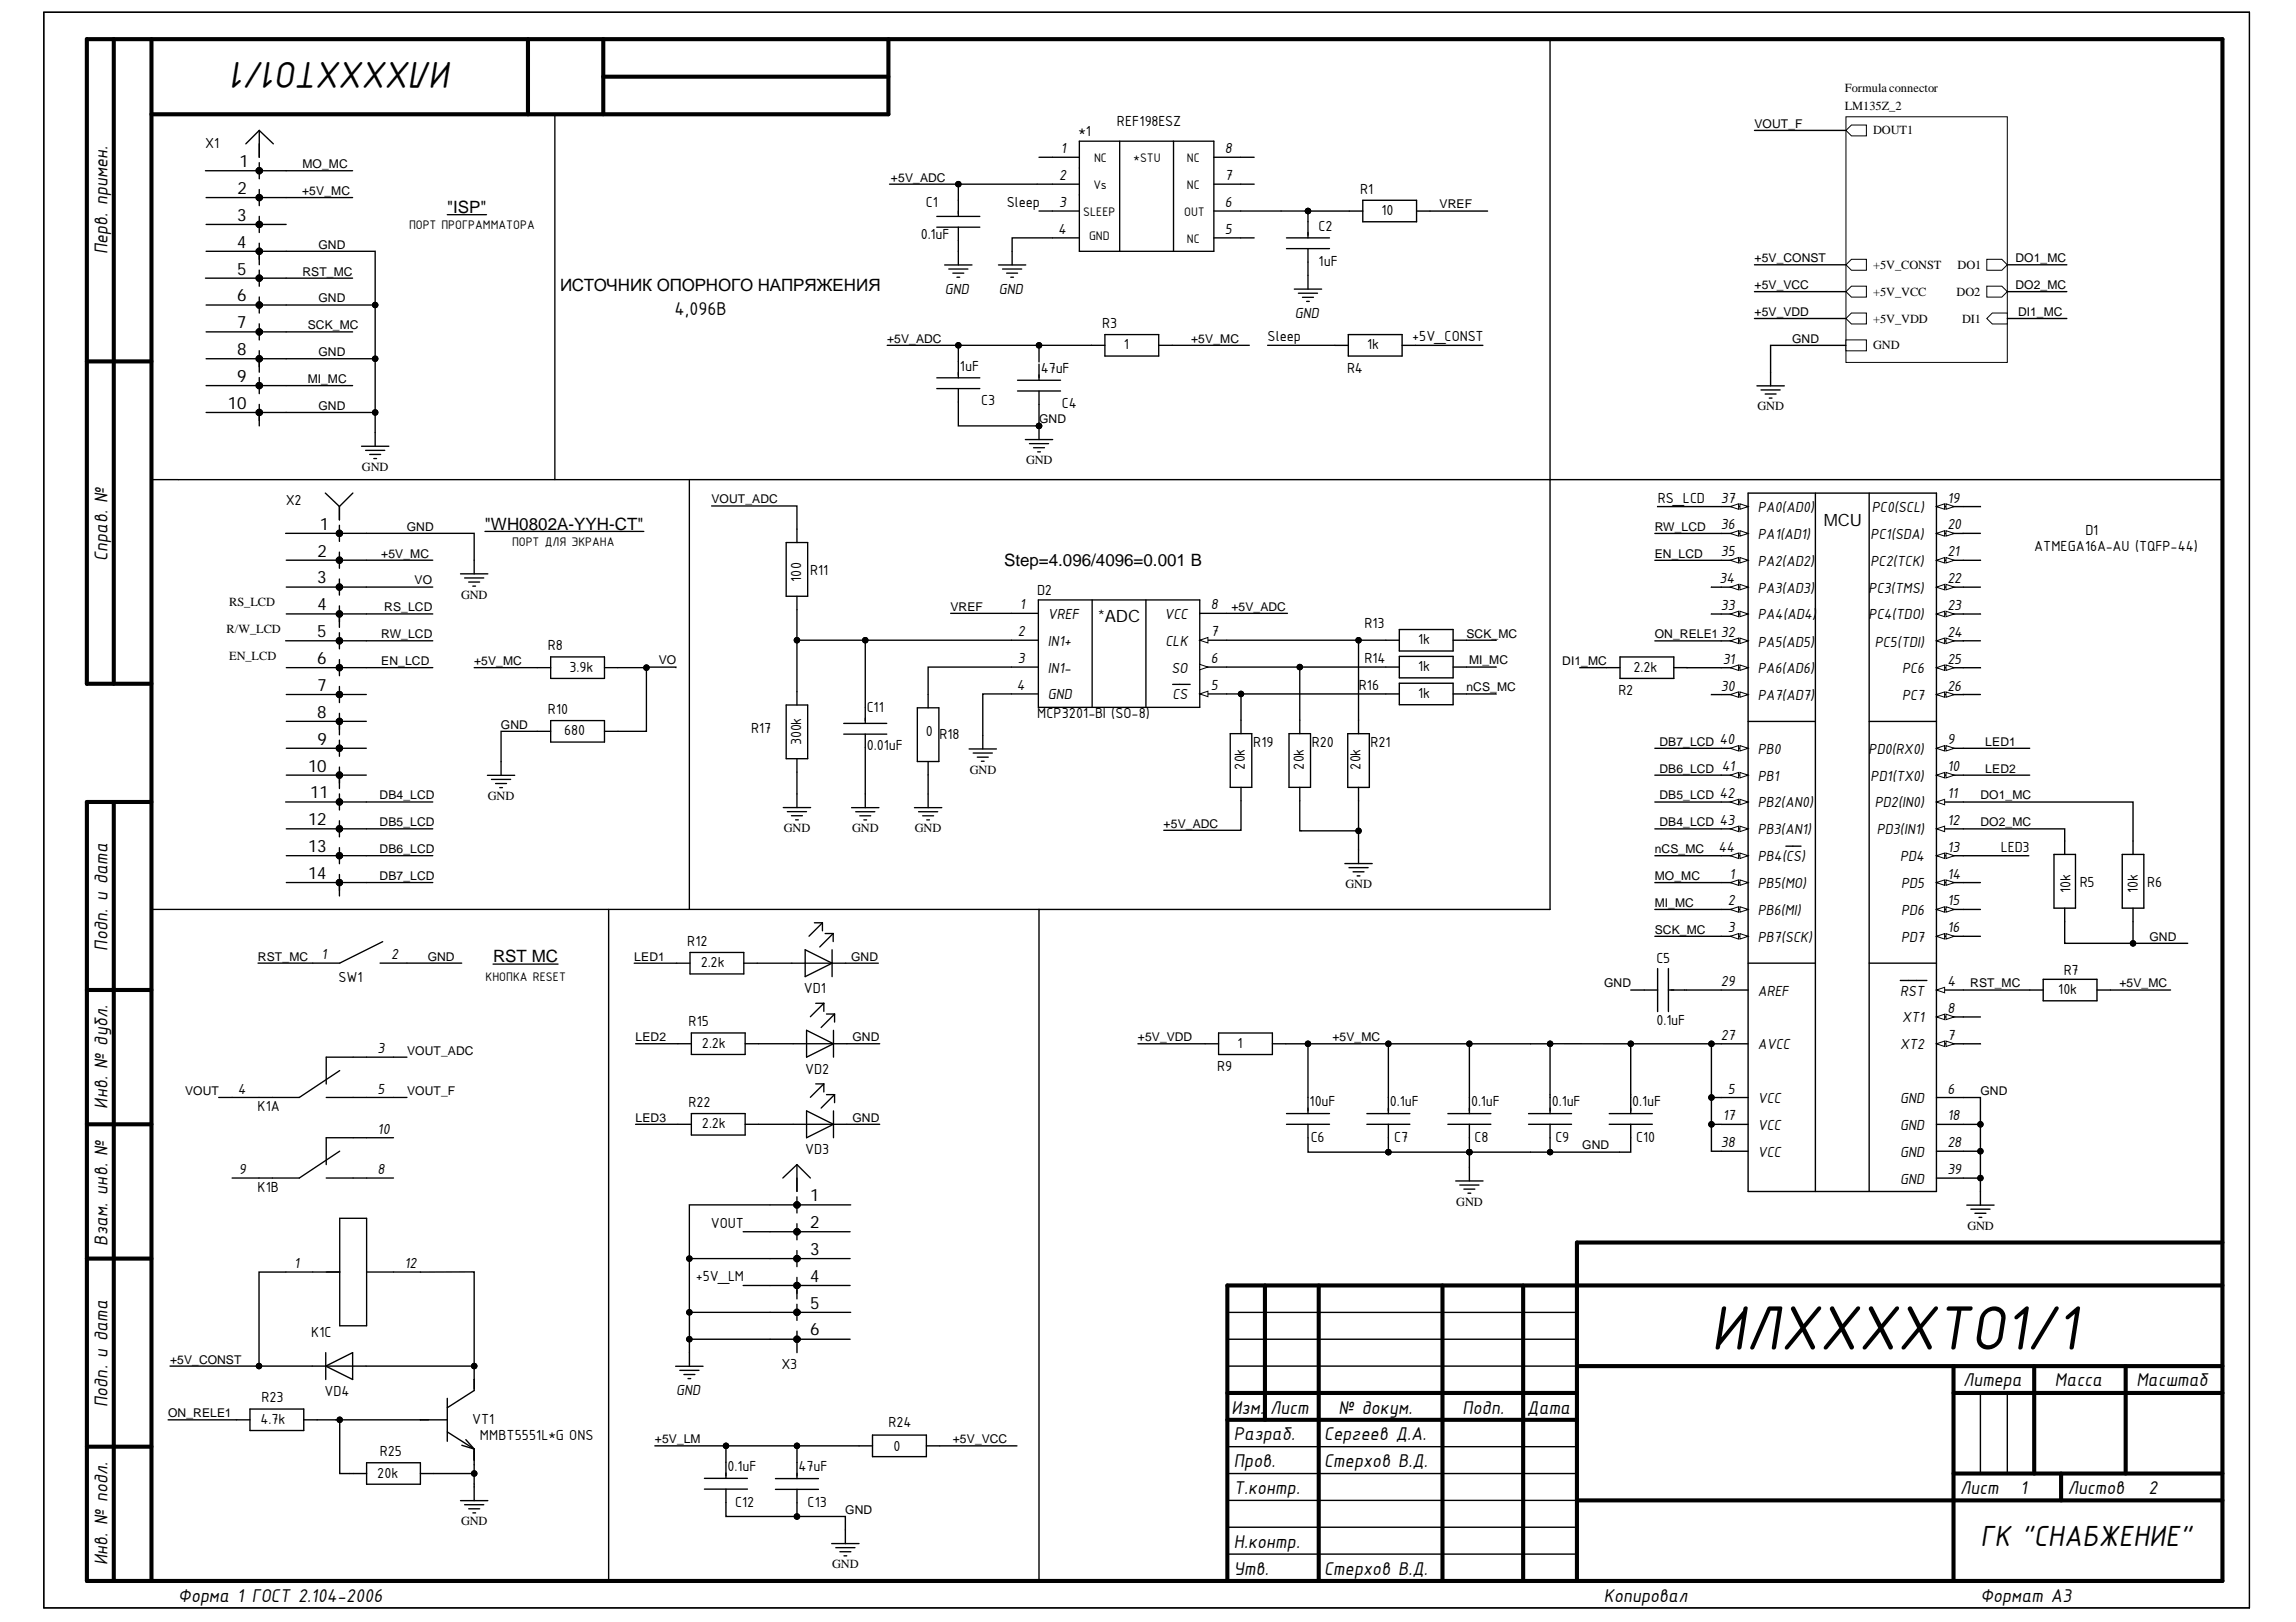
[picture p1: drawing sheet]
<svg xmlns="http://www.w3.org/2000/svg" width="297mm" height="210mm" viewBox="0 0 297 210" stroke-linecap="round" stroke-linejoin="round" font-family="sans-serif">
<defs><g id="words">
<text font-size="8.8" x="221.4" y="174.6">ИЛХХХХТО1/1</text>
<text font-size="5.3" x="58.6" y="8.1" transform="rotate(-180 58.6 8.1)">ИЛХХХХТО1/1</text>
<text font-size="4.1" x="256.2" y="200.1">ГК &quot;СНАБЖЕНИЕ&quot;</text>
<g font-size="2.6">
<text x="13.9" y="32.9" transform="rotate(-90 13.9 32.9)">Перв. примен.</text>
<text x="87.3" y="40.7">4,096В</text>
<text x="13.9" y="72.6" transform="rotate(-90 13.9 72.6)">Справ. №</text>
<text x="13.9" y="123" transform="rotate(-90 13.9 123)">Подп. и дата</text>
<text x="13.9" y="143.5" transform="rotate(-90 13.9 143.5)">Инв. № дубл.</text>
<text x="13.9" y="161.2" transform="rotate(-90 13.9 161.2)">Взам. инв. №</text>
<text x="254" y="179.4">Литера</text>
<text x="265.9" y="179.4">Масса</text>
<text x="276.4" y="179.4">Масштаб</text>
<text x="13.9" y="182.1" transform="rotate(-90 13.9 182.1)">Подп. и дата</text>
<text x="159.3" y="182.9">Изм.</text>
<text x="164.3" y="182.9">Лист</text>
<text x="173.2" y="182.9">№ докум.</text>
<text x="189.2" y="182.9">Подп.</text>
<text x="197.6" y="182.9">Дата</text>
<text x="159.6" y="186.4">Разраб.</text>
<text x="159.6" y="189.9">Пров.</text>
<text x="171.3" y="186.4">Сергеев Д.А.</text>
<text x="171.3" y="189.9">Стерхов В.Д.</text>
<text x="159.6" y="193.4">Т.контр.</text>
<text x="253.6" y="193.4">Лист</text>
<text x="261.4" y="193.4">1</text>
<text x="267.5" y="193.4">Листов</text>
<text x="278" y="193.4">2</text>
<text x="13.9" y="202.5" transform="rotate(-90 13.9 202.5)">Инв. № подл.</text>
<text x="159.6" y="200.3">Н.контр.</text>
<text x="159.6" y="203.8">Утв.</text>
<text x="171.3" y="203.8">Стерхов В.Д.</text>
<text x="23.1" y="207.3">Форма 1 ГОСТ 2.104-2006</text>
<text x="207.5" y="207.3">Копировал</text>
<text x="256.2" y="207.3">Формат А3</text>
</g>
<g font-size="2.2">
<text x="31" y="21.6">1</text>
<text x="30.7" y="28.6">3</text>
<text x="30.7" y="25.1">2</text>
<text x="57.9" y="27.5">&quot;ISP&quot;</text>
<text x="30.7" y="32.1">4</text>
<text x="30.7" y="35.5">5</text>
<text x="30.7" y="39">6</text>
<text x="72.5" y="37.6">ИСТОЧНИК ОПОРНОГО НАПРЯЖЕНИЯ</text>
<text x="30.7" y="42.5">7</text>
<text x="30.7" y="46">8</text>
<text x="29.5" y="52.9">10</text>
<text x="30.7" y="49.4">9</text>
<text x="41.4" y="68.6">1</text>
<text x="62.7" y="68.5">&quot;WH0802A-YYH-CT&quot;</text>
<text x="235.9" y="68.1">MCU</text>
<text x="41" y="75.5">3</text>
<text x="41.1" y="72">2</text>
<text x="129.9" y="73.2">Step=4.096/4096=0.001 В</text>
<text x="41" y="82.5">5</text>
<text x="41.1" y="79">4</text>
<text x="142.1" y="80.5">*ADC</text>
<text x="41" y="85.9">6</text>
<text x="41.1" y="89.4">7</text>
<text x="41" y="92.9">8</text>
<text x="39.8" y="99.8">10</text>
<text x="41.1" y="96.4">9</text>
<text x="39.8" y="106.8">12</text>
<text x="40.1" y="103.3">11</text>
<text x="39.8" y="110.3">13</text>
<text x="39.8" y="113.8">14</text>
<text x="63.8" y="124.5">RST MC</text>
<text x="104.8" y="155.5">1</text>
<text x="104.8" y="158.9">2</text>
<text x="104.8" y="162.4">3</text>
<text x="104.8" y="165.9">4</text>
<text x="104.8" y="172.8">6</text>
<text x="104.8" y="169.4">5</text>
</g>
<g font-size="2.1">
<text x="137" y="23.3">2</text>
<text x="137.3" y="19.8">1</text>
<text x="158.5" y="19.8">8</text>
<text x="158.5" y="23.3">7</text>
<text x="137" y="26.8">3</text>
<text x="158.5" y="26.8">6</text>
<text x="136.9" y="30.3">4</text>
<text x="158.5" y="30.3">5</text>
<text x="122.2" y="38">GND</text>
<text x="129.2" y="38">GND</text>
<text x="167.5" y="41.1">GND</text>
<text x="222.6" y="65">37</text>
<text x="251.9" y="65">19</text>
<text x="222.6" y="68.5">36</text>
<text x="227.4" y="66.3">PA0(AD0)</text>
<text x="227.4" y="69.8">PA1(AD1)</text>
<text x="242" y="69.8">PC1(SDA)</text>
<text x="242.2" y="66.3">PC0(SCL)</text>
<text x="251.9" y="68.5">20</text>
<text x="222.5" y="75.5">34</text>
<text x="222.6" y="72">35</text>
<text x="227.4" y="73.2">PA2(AD2)</text>
<text x="227.4" y="76.7">PA3(AD3)</text>
<text x="241.7" y="76.7">PC3(TMS)</text>
<text x="242" y="73.2">PC2(TCK)</text>
<text x="251.9" y="72">21</text>
<text x="251.9" y="75.5">22</text>
<text x="131.7" y="82.3">2</text>
<text x="131.9" y="78.8">1</text>
<text x="135.6" y="80.1">VREF</text>
<text x="135.6" y="83.6">IN1+</text>
<text x="150.7" y="80.1">VCC</text>
<text x="150.8" y="83.6">CLK</text>
<text x="156.6" y="78.8">8</text>
<text x="156.6" y="82.3">7</text>
<text x="222.6" y="78.9">33</text>
<text x="222.6" y="82.4">32</text>
<text x="227.4" y="80.2">PA4(AD4)</text>
<text x="227.4" y="83.7">PA5(AD5)</text>
<text x="241.7" y="80.2">PC4(TDO)</text>
<text x="242.5" y="83.7">PC5(TDI)</text>
<text x="251.9" y="82.4">24</text>
<text x="251.9" y="78.9">23</text>
<text x="131.6" y="89.3">4</text>
<text x="131.7" y="85.8">3</text>
<text x="135.6" y="87">IN1-</text>
<text x="151.6" y="87">SO</text>
<text x="156.6" y="85.8">6</text>
<text x="156.6" y="89.3">5</text>
<text x="222.6" y="89.4">30</text>
<text x="222.9" y="85.9">31</text>
<text x="227.4" y="87.1">PA6(AD6)</text>
<text x="246.1" y="87.1">PC6</text>
<text x="251.9" y="89.4">26</text>
<text x="251.9" y="85.9">25</text>
<text x="135.6" y="90.5">GND</text>
<text x="151.7" y="90.5">CS</text>
<text x="227.4" y="90.6">PA7(AD7)</text>
<text x="246.1" y="90.6">PC7</text>
<text x="222.5" y="96.3">40</text>
<text x="222.8" y="99.8">41</text>
<text x="227.4" y="101">PB1</text>
<text x="227.4" y="97.6">PB0</text>
<text x="241.7" y="97.6">PD0(RX0)</text>
<text x="242" y="101">PD1(TX0)</text>
<text x="251.9" y="96.3">9</text>
<text x="251.9" y="99.8">10</text>
<text x="222.5" y="106.7">43</text>
<text x="222.5" y="103.3">42</text>
<text x="227.4" y="108">PB3(AN1)</text>
<text x="227.4" y="104.5">PB2(AN0)</text>
<text x="242.5" y="104.5">PD2(IN0)</text>
<text x="242.8" y="108">PD3(IN1)</text>
<text x="251.9" y="103.3">11</text>
<text x="251.9" y="106.7">12</text>
<text x="222.3" y="110.2">44</text>
<text x="223.8" y="113.7">1</text>
<text x="227.4" y="111.5">PB4(CS)</text>
<text x="245.8" y="111.5">PD4</text>
<text x="251.9" y="110.2">13</text>
<text x="251.9" y="113.7">14</text>
<text x="223.5" y="117.2">2</text>
<text x="227.4" y="114.9">PB5(MO)</text>
<text x="227.4" y="118.4">PB6(MI)</text>
<text x="246" y="114.9">PD5</text>
<text x="246" y="118.4">PD6</text>
<text x="251.9" y="117.2">15</text>
<text x="41.6" y="124.1">1</text>
<text x="50.6" y="124.1">2</text>
<text x="223.5" y="120.6">3</text>
<text x="227.4" y="121.9">PB7(SCK)</text>
<text x="246" y="121.9">PD7</text>
<text x="251.9" y="120.6">16</text>
<text x="222.6" y="127.6">29</text>
<text x="227.4" y="128.8">AREF</text>
<text x="245.8" y="128.8">RST</text>
<text x="251.9" y="127.6">4</text>
<text x="251.9" y="131.1">8</text>
<text x="48.9" y="136.3">3</text>
<text x="222.6" y="134.5">27</text>
<text x="227.4" y="135.8">AVCC</text>
<text x="245.8" y="135.8">XT2</text>
<text x="246.1" y="132.3">XT1</text>
<text x="251.9" y="134.5">7</text>
<text x="30.8" y="141.5">4</text>
<text x="48.9" y="141.5">5</text>
<text x="223.5" y="141.5">5</text>
<text x="227.4" y="142.7">VCC</text>
<text x="245.8" y="142.7">GND</text>
<text x="251.9" y="141.5">6</text>
<text x="48.9" y="146.7">10</text>
<text x="222.6" y="148.4">38</text>
<text x="222.9" y="145">17</text>
<text x="227.4" y="146.2">VCC</text>
<text x="227.4" y="149.7">VCC</text>
<text x="245.8" y="146.2">GND</text>
<text x="245.8" y="149.7">GND</text>
<text x="251.9" y="145">18</text>
<text x="251.9" y="148.4">28</text>
<text x="30.9" y="151.9">9</text>
<text x="48.9" y="151.9">8</text>
<text x="245.8" y="153.2">GND</text>
<text x="251.9" y="152">39</text>
<text x="38.1" y="164.1">1</text>
<text x="52.3" y="164.1">12</text>
<text x="87.5" y="180.5">GND</text>
</g>
<g font-size="2">
<text x="139.5" y="17.6">*1</text>
<text x="144.5" y="16.3">REF198ESZ</text>
<text x="26.6" y="19.1">X1</text>
<text x="119.8" y="26.8">C1</text>
<text x="130.2" y="26.8">Sleep</text>
<text x="170.6" y="29.9">C2</text>
<text x="176" y="25.1">R1</text>
<text x="178.7" y="27.8">10</text>
<text x="119.1" y="31">0.1uF</text>
<text x="170.6" y="34.4">1uF</text>
<text x="124.2" y="48">1uF</text>
<text x="142.6" y="42.4">R3</text>
<text x="145.4" y="45.2">1</text>
<text x="164" y="44.2">Sleep</text>
<text x="176.9" y="45.2">1k</text>
<text x="182.7" y="44.2">+5V_CONST</text>
<text x="126.9" y="52.4">C3</text>
<text x="134.6" y="48.3">47uF</text>
<text x="137.4" y="52.8">C4</text>
<text x="174.3" y="48.2">R4</text>
<text x="37" y="65.4">X2</text>
<text x="214.5" y="65">RS_LCD</text>
<text x="263.1" y="71.3">ATMEGA16A-AU (TQFP-44)</text>
<text x="269.8" y="69.2">D1</text>
<text x="103.6" y="75.3" transform="rotate(-90 103.6 75.3)">100</text>
<text x="104.8" y="74.4">R11</text>
<text x="134.2" y="76.9">D2</text>
<text x="176.5" y="81.3">R13</text>
<text x="183.5" y="83.4">1k</text>
<text x="70.9" y="84.1">R8</text>
<text x="73.7" y="86.9">3.9k</text>
<text x="175.8" y="89.3">R16</text>
<text x="176.5" y="85.8">R14</text>
<text x="183.5" y="86.8">1k</text>
<text x="209.4" y="89.9">R2</text>
<text x="211.3" y="86.9">2.2k</text>
<text x="70.9" y="92.4">R10</text>
<text x="73" y="95.2">680</text>
<text x="97.2" y="94.9">R17</text>
<text x="112.1" y="92.2">C11</text>
<text x="119.8" y="95.3">0</text>
<text x="121.5" y="95.6">R18</text>
<text x="134.2" y="93">MCP3201-BI (SO-8)</text>
<text x="183.5" y="90.3">1k</text>
<text x="103.6" y="96.5" transform="rotate(-90 103.6 96.5)">300k</text>
<text x="112.1" y="97">0.01uF</text>
<text x="161" y="99.6" transform="rotate(-90 161 99.6)">20k</text>
<text x="162.1" y="96.7">R19</text>
<text x="168.7" y="99.6" transform="rotate(-90 168.7 99.6)">20k</text>
<text x="169.7" y="96.7">R20</text>
<text x="176" y="99.6" transform="rotate(-90 176 99.6)">20k</text>
<text x="177.3" y="96.7">R21</text>
<text x="258.8" y="110.2">LED3</text>
<text x="267.8" y="115.6" transform="rotate(-90 267.8 115.6)">10k</text>
<text x="269.1" y="114.7">R5</text>
<text x="276.6" y="115.6" transform="rotate(-90 276.6 115.6)">10k</text>
<text x="277.8" y="114.7">R6</text>
<text x="88.9" y="122.4">R12</text>
<text x="90.6" y="125.2">2.2k</text>
<text x="214.3" y="124.7">C5</text>
<text x="43.8" y="127.1">SW1</text>
<text x="104" y="128.5">VD1</text>
<text x="266.3" y="128.6">10k</text>
<text x="267" y="126.2">R7</text>
<text x="89.1" y="132.8">R15</text>
<text x="90.8" y="135.6">2.2k</text>
<text x="160.1" y="135.6">1</text>
<text x="214.3" y="132.7">0.1uF</text>
<text x="33.3" y="143.8">K1A</text>
<text x="89.1" y="143.2">R22</text>
<text x="104.2" y="138.9">VD2</text>
<text x="157.5" y="138.6">R9</text>
<text x="169.4" y="143.2">10uF</text>
<text x="179.8" y="143.2">0.1uF</text>
<text x="190.3" y="143.2">0.1uF</text>
<text x="200.8" y="143.2">0.1uF</text>
<text x="211.2" y="143.2">0.1uF</text>
<text x="90.8" y="146">2.2k</text>
<text x="104.2" y="149.4">VD3</text>
<text x="169.6" y="147.8">C6</text>
<text x="180.4" y="147.8">C7</text>
<text x="190.8" y="147.8">C8</text>
<text x="201.2" y="147.8">C9</text>
<text x="211.7" y="147.8">C10</text>
<text x="33.3" y="154.2">K1B</text>
<text x="92" y="158.9">VOUT</text>
<text x="90" y="165.8">+5V_LM</text>
<text x="40.3" y="173">K1C</text>
<text x="101.1" y="177.2">X3</text>
<text x="33.7" y="184.2">4.7k</text>
<text x="33.8" y="181.5">R23</text>
<text x="42" y="180.6">VD4</text>
<text x="61.1" y="184.2">VT1</text>
<text x="114.9" y="184.6">R24</text>
<text x="48.8" y="191.2">20k</text>
<text x="49.2" y="188.4">R25</text>
<text x="62.1" y="186.3">MMBT5551L*G ONS</text>
<text x="94.1" y="190.4">0.1uF</text>
<text x="103.3" y="190.4">47uF</text>
<text x="115.6" y="187.7">0</text>
<text x="95.1" y="195">C12</text>
<text x="104.5" y="195">C13</text>
</g>
<g font-size="1.7">
<text x="141.5" y="21">NC</text>
<text x="146.6" y="21">*STU</text>
<text x="153.5" y="21">NC</text>
<text x="52.9" y="29.7">ПОРТ ПРОГРАММАТОРА</text>
<text x="140.1" y="27.9">SLEEP</text>
<text x="141.5" y="24.5">Vs</text>
<text x="153.2" y="27.9">OUT</text>
<text x="153.5" y="24.5">NC</text>
<text x="140.9" y="31.1">GND</text>
<text x="153.5" y="31.4">NC</text>
<text x="66.2" y="70.7">ПОРТ ДЛЯ ЭКРАНА</text>
<text x="62.8" y="127">КНОПКА RESET</text>
</g>
<g font-size="1.6">
<text x="238.7" y="12">Formulaconnector</text>
<text x="227" y="16.6">VOUT_F</text>
<text x="238.7" y="14.2">LM135Z_2</text>
<text x="242.3" y="17.4">DOUT1</text>
<text x="39.1" y="21.8">MO_MC</text>
<text x="115.3" y="23.5">+5V_ADC</text>
<text x="39.1" y="25.2">+5V_MC</text>
<text x="186.2" y="27">VREF</text>
<text x="39.1" y="35.7">RST_MC</text>
<text x="41.2" y="32.2">GND</text>
<text x="227" y="33.9">+5V_CONST</text>
<text x="242.3" y="34.8">+5V_CONST</text>
<text x="253.3" y="34.8">DO1</text>
<text x="260.7" y="33.9">DO1_MC</text>
<text x="41.2" y="39.1">GND</text>
<text x="227" y="40.9">+5V_VDD</text>
<text x="227" y="37.4">+5V_VCC</text>
<text x="242.3" y="38.3">+5V_VCC</text>
<text x="242.3" y="41.7">+5V_VDD</text>
<text x="253.1" y="38.3">DO2</text>
<text x="253.8" y="41.7">DI1</text>
<text x="260.7" y="37.4">DO2_MC</text>
<text x="261.1" y="40.9">DI1_MC</text>
<text x="39.8" y="42.6">SCK_MC</text>
<text x="41.2" y="46.1">GND</text>
<text x="114.8" y="44.4">+5V_ADC</text>
<text x="154.1" y="44.4">+5V_MC</text>
<text x="231.8" y="44.4">GND</text>
<text x="242.3" y="45.2">GND</text>
<text x="39.8" y="49.6">MI_MC</text>
<text x="41.2" y="53">GND</text>
<text x="227.4" y="53.1">GND</text>
<text x="134.4" y="54.8">GND</text>
<text x="46.8" y="60.9">GND</text>
<text x="92" y="65.2">VOUT_ADC</text>
<text x="132.7" y="60.1">GND</text>
<text x="52.6" y="68.7">GND</text>
<text x="214.1" y="68.7">RW_LCD</text>
<text x="49.3" y="72.2">+5V_MC</text>
<text x="53.6" y="75.6">VO</text>
<text x="59.6" y="77.5">GND</text>
<text x="214.1" y="72.2">EN_LCD</text>
<text x="29.3" y="81.9">R/W_LCD</text>
<text x="29.7" y="78.4">RS_LCD</text>
<text x="49.3" y="82.6">RW_LCD</text>
<text x="49.7" y="79.1">RS_LCD</text>
<text x="123" y="79.1">VREF</text>
<text x="159.3" y="79.1">+5V_ADC</text>
<text x="189.7" y="82.5">SCK_MC</text>
<text x="214.1" y="82.6">ON_RELE1</text>
<text x="29.7" y="85.4">EN_LCD</text>
<text x="49.3" y="86.1">EN_LCD</text>
<text x="61.3" y="86.1">+5V_MC</text>
<text x="85.2" y="86">VO</text>
<text x="189.7" y="89.5">nCS_MC</text>
<text x="190.1" y="86">MI_MC</text>
<text x="202.1" y="86.1">DI1_MC</text>
<text x="64.8" y="94.3">GND</text>
<text x="125.5" y="100.1">GND</text>
<text x="214.7" y="96.5">DB7_LCD</text>
<text x="214.7" y="100">DB6_LCD</text>
<text x="256.8" y="96.5">LED1</text>
<text x="256.8" y="100">LED2</text>
<text x="49.1" y="106.9">DB5_LCD</text>
<text x="49.1" y="103.4">DB4_LCD</text>
<text x="63.1" y="103.5">GND</text>
<text x="101.4" y="107.7">GND</text>
<text x="110.2" y="107.7">GND</text>
<text x="118.4" y="107.7">GND</text>
<text x="150.5" y="107.1">+5V_ADC</text>
<text x="214.7" y="103.4">DB5_LCD</text>
<text x="214.7" y="106.9">DB4_LCD</text>
<text x="256.2" y="103.4">DO1_MC</text>
<text x="256.2" y="106.9">DO2_MC</text>
<text x="49.1" y="113.9">DB7_LCD</text>
<text x="49.1" y="110.4">DB6_LCD</text>
<text x="214.1" y="113.9">MO_MC</text>
<text x="214.1" y="110.4">nCS_MC</text>
<text x="174.1" y="114.9">GND</text>
<text x="214.1" y="117.3">MI_MC</text>
<text x="33.4" y="124.3">RST_MC</text>
<text x="55.3" y="124.3">GND</text>
<text x="82.1" y="124.3">LED1</text>
<text x="110.1" y="124.3">GND</text>
<text x="214.1" y="120.9">SCK_MC</text>
<text x="278.1" y="121.7">GND</text>
<text x="207.5" y="127.8">GND</text>
<text x="254.9" y="127.8">RST_MC</text>
<text x="274.2" y="127.8">+5V_MC</text>
<text x="52.7" y="136.5">VOUT_ADC</text>
<text x="82.2" y="134.7">LED2</text>
<text x="110.3" y="134.7">GND</text>
<text x="147.2" y="134.8">+5V_VDD</text>
<text x="172.4" y="134.8">+5V_MC</text>
<text x="23.9" y="141.7">VOUT</text>
<text x="52.7" y="141.7">VOUT_F</text>
<text x="256.2" y="141.7">GND</text>
<text x="82.2" y="145.1">LED3</text>
<text x="110.3" y="145.1">GND</text>
<text x="204.7" y="148.7">GND</text>
<text x="188.4" y="156">GND</text>
<text x="254.5" y="159.1">GND</text>
<text x="22" y="176.5">+5V_CONST</text>
<text x="21.7" y="183.4">ON_RELE1</text>
<text x="84.7" y="186.8">+5V_LM</text>
<text x="123.3" y="186.8">+5V_VCC</text>
<text x="59.6" y="197.4">GND</text>
<text x="109.3" y="195.9">GND</text>
<text x="107.7" y="203">GND</text>
</g>
</g></defs>
<g fill="none" stroke="#000" stroke-width=".13">
<path d="M5.7 1.6h285.3v206.5h-285.3z"/>
<circle cx="33.5" cy="176.8" r=".35"/>
<circle cx="44" cy="183.7" r=".35"/>
<circle cx="61.4" cy="190.7" r=".35"/>
<circle cx="93.9" cy="187.1" r=".35"/>
<circle cx="103.1" cy="187.1" r=".35"/>
</g>
<g fill="none" stroke="#000" stroke-width=".53">
<path d="M11.2 5.1v83.4h8.4M11.2 5.1h276.3v199.5h-276.3v-100.8M14.7 5.1v83.4M19.6 5.1v199.5M68.3 5.1v9.7M78 5.1v9.7M78 9.9h36.9M114.9 5.1v9.7h-95.3M11.2 46.8h8.4M11.2 103.8h8.4M14.7 103.8v100.8M11.2 128.1h8.4"/>
<path d="M11.2 145.5h8.4M11.2 162.9h8.4M163.6 166.4v17.3M170.6 166.4v38.2M186.6 166.4v38.2M197.1 166.4v38.2M204 176.8h83.5M252.7 176.8v27.8M263.2 176.8v13.9M275 176.8v13.9M287.5 166.4h-128.7v38.2M287.5 160.8h-83.5v43.8"/>
<path d="M11.2 187.2h8.4M158.8 180.3h45.2M158.8 183.7h45.2M204 194.2h83.5M252.7 190.7h34.8M252.7 180.3h34.8M266.6 190.7v3.5"/>
</g>
<g fill="none" stroke="#000" stroke-width=".18">
<path d="M5.7 1.6h285.3v206.5h-285.3zM22 176.8h18.4M61.3 178.5v1.4l-3.4 2.3M158.8 176.8h45.2M158.8 173.3h45.2M158.8 169.8h45.2M21.8 183.7h8.8M41 183.7h2.4M57.9 183.7h-14v7h1.4M57.9 185.3l3.4 2.2M57.9 181v5.5M59.6 194.2h3.5"/>
<path d="M59.7 187l1.6 .5M60.1 194.7h2.5M60.3 186.3l1 1.2M60.6 195.3h1.5M61.2 195.8h.3M61.3 189.6v1.1h-5.2M61.3 187.5v1.4M61.3 190.7v1.3M61.3 192.4v1.8M84.7 187.1h9.2M93.9 189.2v-2.1h9.2v2.2M103.1 187.1h8"/>
<path d="M107.6 199.8h3.5M109.4 198v1.8M121.6 187.1h10M158.8 187.2h45.2M158.8 194.2h45.2M158.8 190.7h45.2M158.8 197.6h45.2M256.2 180.3v10.4M259.7 180.3v10.4M108.1 200.3h2.5M108.7 200.8h1.4M109.2 201.3h.3"/>
<path d="M158.8 201.1h45.2"/>
</g>
<g fill="#000">
<circle cx="33.5" cy="176.8" r=".35"/>
<circle cx="44" cy="183.7" r=".35"/>
<circle cx="61.4" cy="190.7" r=".35"/>
<circle cx="93.9" cy="187.1" r=".35"/>
<circle cx="103.1" cy="187.1" r=".35"/>
</g>
<path d="M130.9 79.4h3.4M155.2 79.4h3.5M155.2 82.9h3.5" fill="none" stroke="#000" stroke-width=".17"/>
<path d="M155.2 82.9l1.1-.4v.7z" fill="#fff"/>
<path d="M155.2 82.9l1.1-.4v.7z" fill="none" stroke="#000" stroke-width=".13"/>
<path d="M134.3 77.6h20.9v13.9h-20.9zM141.3 77.6v13.9M148.3 77.6v13.9M130.9 89.8h3.4M130.9 82.9h3.4M130.9 86.3h3.4M155.2 86.3h3.5" fill="none" stroke="#000" stroke-width=".17"/>
<path d="M155.2 86l1.1 .3-1.1 .4z" fill="#fff"/>
<path d="M155.2 86l1.1 .3-1.1 .4z" fill="none" stroke="#000" stroke-width=".13"/>
<path d="M155.2 89.8h3.5" fill="none" stroke="#000" stroke-width=".17"/>
<path d="M155.2 89.8l1.1-.4v.8z" fill="#fff"/>
<g fill="none" stroke="#000" stroke-width=".13">
<path d="M155.2 89.8l1.1-.4v.8z"/>
<circle cx="48.5" cy="39.5" r=".35"/>
<circle cx="124" cy="23.8" r=".35"/>
<circle cx="48.5" cy="53.4" r=".35"/>
<circle cx="48.5" cy="46.4" r=".35"/>
<circle cx="124" cy="44.7" r=".35"/>
<circle cx="134.4" cy="55.1" r=".35"/>
<circle cx="134.4" cy="44.7" r=".35"/>
<circle cx="83.6" cy="86.4" r=".35"/>
<circle cx="103.1" cy="82.9" r=".35"/>
<circle cx="111.9" cy="82.9" r=".35"/>
<circle cx="160.6" cy="89.8" r=".35"/>
<circle cx="168.2" cy="86.3" r=".35"/>
<circle cx="175.8" cy="82.9" r=".35"/>
<circle cx="175.8" cy="107.5" r=".35"/>
<circle cx="169.2" cy="135.1" r=".35"/>
<circle cx="179.6" cy="135.1" r=".35"/>
<circle cx="190.1" cy="135.1" r=".35"/>
<circle cx="211" cy="135.1" r=".35"/>
<circle cx="221.4" cy="135.1" r=".35"/>
<circle cx="276" cy="122.1" r=".35"/>
<circle cx="179.6" cy="149.1" r=".35"/>
<circle cx="190.1" cy="149.1" r=".35"/>
<circle cx="200.5" cy="149.1" r=".35"/>
<circle cx="221.4" cy="145.5" r=".35"/>
<circle cx="221.4" cy="142" r=".35"/>
<circle cx="256.2" cy="145.5" r=".35"/>
<circle cx="256.2" cy="152.5" r=".35"/>
<circle cx="256.2" cy="149" r=".35"/>
</g>
<g fill="none" stroke="#000" stroke-width=".17">
<path d="M57.9 27.8h5M121.2 29.4h5.6M121.2 28h5.6M122.2 34.3h3.5M122.7 34.8h2.5M123.3 35.3h1.4M123.8 35.9h.4M124 23.8v4.2M124 29.4v1.7M124 32.5v1.8M129.2 34.3h3.5M129.7 34.8h2.5"/>
<path d="M130.2 35.3h1.4M130.8 35.9h.3M130.9 32.5v1.8M166.4 32.2h5.6M166.4 30.8h5.6M167.5 37.4h3.5M168 37.9h2.5M168.5 38.5h1.4M169 39h.4M169.2 28.7v2.1M169.2 32.2v1.7M169.2 35.6v1.8"/>
<path d="M114.8 44.7h9.2M132.7 56.9h3.5M133.2 57.4h2.5M133.7 57.9h1.4M134.2 58.5h.4M134.4 44.7v2.1M134.4 55.1v1.8M151.6 44.7h10M62.7 68.8h20.6M92.1 65.5h11v3M103.1 78.9v4M123 79.4h7.9"/>
<path d="M158.7 79.4h7.9M37 93.4h10.4M37 89.9h10.4M37 86.4h19M37 96.8h10.4M43.9 85.4v2M43.9 88.8v2.1M43.9 92.3v2.8M43.9 95.8v2.1M43.9 99.3v2.7M61.3 86.4h8.2M64.8 98.6v1.7"/>
<path d="M79.9 86.4h3.7M87.4 86.4v-.1h-3.8v8.3h-3.7M103.1 99.9v4.6M111.9 82.9h-8.8v6.6M111.9 96.7v7.8M125.4 96.9h3.5M125.9 97.5h2.5M126.4 98h1.5M127 98.5h.3M130.9 89.8h-3.8v7.1M130.9 86.3h-10.8v3.6M130.9 82.9h-19v8.6"/>
<path d="M151.7 88.6h2.3M158.7 86.3h9.5v6.9M158.7 89.8h1.9M37 103.8h19M37 100.3h10.4M37 114.2h19M37 110.7h19M37 107.3h19M43.9 102.7v2.1M43.9 106.2v2.1M43.9 109.7v2.1M43.9 113.2v2.7"/>
<path d="M63.1 100.3h3.5M63.6 100.9h2.5M64.1 101.4h1.4M64.7 101.9h.3M101.3 104.5h3.6M101.9 105h2.4M102.4 105.6h1.4M102.9 106.1h.4M105.4 119.4h1M106.4 119.4l-1.7 1.8M106.4 119.4v1.1M110.2 104.5h3.5"/>
<path d="M110.7 105h2.5M111.2 105.6h1.4M111.8 106.1h.3M118.3 104.5h3.5M118.8 105h2.5M119.4 105.6h1.4M119.9 106.1h.3M120.1 100.3v4.2M160.6 103.6v3.8h-10M168.2 103.6v3.9h.1M33.4 124.6h7.1M52.6 124.6h7.1"/>
<path d="M63.8 124.8h8.4M82 124.6h5.5M82.2 135.1h5.5M98 124.6h15.6M98.1 135.1h15.7M104.2 122.9l3.4 1.7-3.4 1.8zM104.3 133.3l3.5 1.8-3.5 1.7zM105.5 129.8h1.1M106.6 129.8l-1.8 1.8M106.6 129.8v1.1M106.7 120.8h1.1M106.9 131.2h1.1"/>
<path d="M107.6 122.9v3.5M107.8 120.8l-1.7 1.7M107.8 120.8v1M107.8 133.3v3.5M108 131.2l-1.8 1.8M108 131.2v1.1M147.2 135.1h8.7M169.2 135.1v6.9"/>
</g>
<g fill="none" stroke="#000" stroke-width=".18">
<path d="M33.5 16.9v3.5M33.5 16.9l-1.7 1.7M33.5 16.9l1.9 1.7M26.6 22.1h19M26.6 36h19M26.7 32.5h21.8v7h-21.8M26.7 29h10.3M26.7 25.6h18.9M33.5 21.1v2M33.5 24.5v2.1M33.5 28v2.1M33.5 31.5v2.8"/>
<path d="M33.5 35v2M33.5 38.4v2.1M48.5 39.5v6.9h-21.8M185 27.3h7.5M26.7 42.9h18.9M26.7 53.4h21.8M26.7 49.9h18.9M33.5 41.9v2.1M33.5 45.4v2.8M33.5 48.9v2M33.5 52.3v2.8M46.8 57.8h3.5"/>
<path d="M47.3 58.3h2.5M47.8 58.8h1.4M48.4 59.3h.3M48.5 46.4v11.4M37 69h24.3v5.3M37 79.4h19M37 76h19M37 72.5h19M42.1 63.8l1.8 1.7M43.9 65.5v1.8M43.9 68v2.1M43.9 71.5v2"/>
<path d="M43.9 74.9v2.1M43.9 78.4v2.8M45.7 63.8l-1.8 1.7M59.6 74.3h3.5M60.1 74.8h2.5M60.6 75.3h1.5M61.2 75.9h.3M214.1 69h8.6M214.1 72.5h8.6M37 82.9h19M43.9 81.9v2.1M158.7 82.9h17.1v10.3"/>
<path d="M168.2 86.3h11.1M175.8 82.9h3.5M179.3 89.8h-18.7v3.4M193.6 89.8h-3.9M193.6 86.3h-3.9M193.6 82.8l-3.9 .1M214.1 82.9h8.6M214.1 96.8h8.6M218.3 86.4h4.4M254 96.8h8.6M174 111.8h3.5M174.5 112.3h2.5"/>
<path d="M175 112.8h1.5M175.6 113.3h.3M175.8 103.6v3.9h-7.5M175.8 107.5v4.3M214.1 117.7h8.6M214.1 114.2h12.1M214.1 100.3h8.6M214.1 103.8h8.6M214.1 107.3h8.6M214.1 110.7h8.6M254 107.3h13.1v1.5M254 103.8h22v5"/>
<path d="M254 100.3h8.6M267.1 119.3v2.8h15.9M276 119.3v2.8M179.6 135.1v6.9M190.1 135.1v6.9M211 135.1v6.6M214.1 121.2h8.6M218.2 128.1h4.5M221.4 135.1v6.9h1.3M254 128.1h8.6M273 128.1h7.8M179.6 147.2v1.9"/>
<path d="M188.3 152.8h3.6M188.9 153.4h2.4M189.4 153.9h1.4M189.9 154.4h.4M190.1 147.2v1.9M190.1 151.1v1.7M198 149.1h11.5M221.4 145.5v3.5h1.3M221.4 142v3.5h1.2M254 142h2.2v3.5M254.4 156h3.6M255 156.5h2.4"/>
<path d="M255.5 157h1.4M256 157.5h.4M256.2 149v7"/>
</g>
<g fill="#000">
<circle cx="48.5" cy="39.5" r=".35"/>
<circle cx="124" cy="23.8" r=".35"/>
<circle cx="48.5" cy="53.4" r=".35"/>
<circle cx="48.5" cy="46.4" r=".35"/>
<circle cx="124" cy="44.7" r=".35"/>
<circle cx="134.4" cy="55.1" r=".35"/>
<circle cx="134.4" cy="44.7" r=".35"/>
<circle cx="83.6" cy="86.4" r=".35"/>
<circle cx="103.1" cy="82.9" r=".35"/>
<circle cx="111.9" cy="82.9" r=".35"/>
<circle cx="160.6" cy="89.8" r=".35"/>
<circle cx="168.2" cy="86.3" r=".35"/>
<circle cx="175.8" cy="82.9" r=".35"/>
<circle cx="175.8" cy="107.5" r=".35"/>
<circle cx="169.2" cy="135.1" r=".35"/>
<circle cx="179.6" cy="135.1" r=".35"/>
<circle cx="190.1" cy="135.1" r=".35"/>
<circle cx="211" cy="135.1" r=".35"/>
<circle cx="221.4" cy="135.1" r=".35"/>
<circle cx="276" cy="122.1" r=".35"/>
<circle cx="179.6" cy="149.1" r=".35"/>
<circle cx="190.1" cy="149.1" r=".35"/>
<circle cx="200.5" cy="149.1" r=".35"/>
<circle cx="221.4" cy="145.5" r=".35"/>
<circle cx="221.4" cy="142" r=".35"/>
<circle cx="256.2" cy="145.5" r=".35"/>
<circle cx="256.2" cy="152.5" r=".35"/>
<circle cx="256.2" cy="149" r=".35"/>
</g>
<g fill="none" stroke="#000" stroke-width=".53">
<circle cx="33.5" cy="39.5" r=".21"/>
<circle cx="33.5" cy="22.1" r=".21"/>
<circle cx="33.5" cy="25.6" r=".21"/>
<circle cx="33.5" cy="36" r=".21"/>
<circle cx="33.5" cy="32.5" r=".21"/>
<circle cx="33.5" cy="29" r=".21"/>
<circle cx="33.5" cy="46.4" r=".21"/>
<circle cx="33.5" cy="42.9" r=".21"/>
<circle cx="33.5" cy="53.4" r=".21"/>
<circle cx="33.5" cy="49.9" r=".21"/>
<circle cx="43.9" cy="76" r=".21"/>
<circle cx="43.9" cy="79.4" r=".21"/>
<circle cx="43.9" cy="72.5" r=".21"/>
<circle cx="43.9" cy="69" r=".21"/>
<circle cx="43.9" cy="93.4" r=".21"/>
<circle cx="43.9" cy="89.9" r=".21"/>
<circle cx="43.9" cy="86.4" r=".21"/>
<circle cx="43.9" cy="82.9" r=".21"/>
<circle cx="43.9" cy="96.8" r=".21"/>
<circle cx="43.9" cy="107.3" r=".21"/>
<circle cx="43.9" cy="110.7" r=".21"/>
<circle cx="43.9" cy="103.8" r=".21"/>
<circle cx="43.9" cy="114.2" r=".21"/>
<circle cx="43.9" cy="100.3" r=".21"/>
</g>
<path d="M225.1 113.9l1.1 .3-1.1 .4z" fill="#fff"/>
<path d="M225.1 113.9l1.1 .3-1.1 .4z" fill="none" stroke="#000" stroke-width=".13"/>
<path d="M223.9 114.2l1-.3v.7z" fill="#fff"/>
<path d="M223.9 114.2l1-.3v.7z" fill="none" stroke="#000" stroke-width=".13"/>
<path d="M222.7 117.7h3.5" fill="none" stroke="#000" stroke-width=".18"/>
<path d="M225.1 117.3l1.1 .4-1.1 .4z" fill="#fff"/>
<path d="M225.1 117.3l1.1 .4-1.1 .4z" fill="none" stroke="#000" stroke-width=".13"/>
<path d="M223.9 117.7l1-.4v.8z" fill="#fff"/>
<path d="M223.9 117.7l1-.4v.8z" fill="none" stroke="#000" stroke-width=".13"/>
<path d="M222.7 121.2h3.5" fill="none" stroke="#000" stroke-width=".18"/>
<path d="M225.1 120.8l1.1 .4-1.1 .3z" fill="#fff"/>
<path d="M225.1 120.8l1.1 .4-1.1 .3z" fill="none" stroke="#000" stroke-width=".13"/>
<path d="M223.9 121.2l1-.4v.7z" fill="#fff"/>
<path d="M223.9 121.2l1-.4v.7z" fill="none" stroke="#000" stroke-width=".13"/>
<path d="M250.5 128.1h3.5" fill="none" stroke="#000" stroke-width=".18"/>
<path d="M250.5 128.1l1.1-.3v.7z" fill="#fff"/>
<path d="M250.5 128.1l1.1-.3v.7z" fill="none" stroke="#000" stroke-width=".13"/>
<path d="M245.8 126.9h3.5M250.5 135.1h3.5M222.7 142h3.5M250.5 142h3.5" fill="none" stroke="#000" stroke-width=".18"/>
<path d="M250.5 135.1l1.1-.4v.7z" fill="#fff"/>
<path d="M250.5 135.1l1.1-.4v.7z" fill="none" stroke="#000" stroke-width=".13"/>
<path d="M251.8 134.7l1 .4-1 .3z" fill="#fff"/>
<path d="M251.8 134.7l1 .4-1 .3z" fill="none" stroke="#000" stroke-width=".13"/>
<path d="M250.5 131.6h3.5" fill="none" stroke="#000" stroke-width=".18"/>
<path d="M250.5 131.6l1.1-.4v.8z" fill="#fff"/>
<path d="M250.5 131.6l1.1-.4v.8z" fill="none" stroke="#000" stroke-width=".13"/>
<path d="M251.8 131.2l1 .4-1 .4z" fill="#fff"/>
<path d="M251.8 131.2l1 .4-1 .4z" fill="none" stroke="#000" stroke-width=".13"/>
<path d="M250.5 96.8h3.5" fill="none" stroke="#000" stroke-width=".18"/>
<path d="M250.5 96.8l1.1-.3v.7z" fill="#fff"/>
<path d="M250.5 96.8l1.1-.3v.7z" fill="none" stroke="#000" stroke-width=".13"/>
<path d="M251.8 96.5l1 .3-1 .4z" fill="#fff"/>
<path d="M251.8 96.5l1 .3-1 .4z" fill="none" stroke="#000" stroke-width=".13"/>
<path d="M250.5 100.3h3.5" fill="none" stroke="#000" stroke-width=".18"/>
<path d="M250.5 100.3l1.1-.3v.7z" fill="#fff"/>
<path d="M250.5 100.3l1.1-.3v.7z" fill="none" stroke="#000" stroke-width=".13"/>
<path d="M251.8 100l1 .3-1 .4z" fill="#fff"/>
<path d="M251.8 100l1 .3-1 .4z" fill="none" stroke="#000" stroke-width=".13"/>
<path d="M250.5 103.8h3.5" fill="none" stroke="#000" stroke-width=".18"/>
<path d="M250.5 103.8l1.1-.4v.7z" fill="#fff"/>
<path d="M250.5 103.8l1.1-.4v.7z" fill="none" stroke="#000" stroke-width=".13"/>
<path d="M250.5 107.3h3.5" fill="none" stroke="#000" stroke-width=".18"/>
<path d="M250.5 107.3l1.1-.4v.7z" fill="#fff"/>
<path d="M250.5 107.3l1.1-.4v.7z" fill="none" stroke="#000" stroke-width=".13"/>
<path d="M250.5 110.7h3.5" fill="none" stroke="#000" stroke-width=".18"/>
<path d="M250.5 110.7l1.1-.3v.7z" fill="#fff"/>
<path d="M250.5 110.7l1.1-.3v.7z" fill="none" stroke="#000" stroke-width=".13"/>
<path d="M251.8 110.4l1 .3-1 .4z" fill="#fff"/>
<path d="M251.8 110.4l1 .3-1 .4z" fill="none" stroke="#000" stroke-width=".13"/>
<path d="M250.5 114.2h3.5" fill="none" stroke="#000" stroke-width=".18"/>
<path d="M250.5 114.2l1.1-.3v.7z" fill="#fff"/>
<path d="M250.5 114.2l1.1-.3v.7z" fill="none" stroke="#000" stroke-width=".13"/>
<path d="M251.8 113.9l1 .3-1 .4z" fill="#fff"/>
<path d="M251.8 113.9l1 .3-1 .4z" fill="none" stroke="#000" stroke-width=".13"/>
<path d="M250.5 117.7h3.5" fill="none" stroke="#000" stroke-width=".18"/>
<path d="M250.5 117.7l1.1-.4v.8z" fill="#fff"/>
<path d="M250.5 117.7l1.1-.4v.8z" fill="none" stroke="#000" stroke-width=".13"/>
<path d="M251.8 117.3l1 .4-1 .4z" fill="#fff"/>
<path d="M251.8 117.3l1 .4-1 .4z" fill="none" stroke="#000" stroke-width=".13"/>
<path d="M250.5 121.2h3.5" fill="none" stroke="#000" stroke-width=".18"/>
<path d="M250.5 121.2l1.1-.4v.7z" fill="#fff"/>
<path d="M250.5 121.2l1.1-.4v.7z" fill="none" stroke="#000" stroke-width=".13"/>
<path d="M251.8 120.8l1 .4-1 .3z" fill="#fff"/>
<path d="M251.8 120.8l1 .4-1 .3z" fill="none" stroke="#000" stroke-width=".13"/>
<path d="M250.5 65.6h3.5M222.7 145.5h3.5M250.5 145.5h3.5" fill="none" stroke="#000" stroke-width=".18"/>
<path d="M250.5 65.6l1.1-.4v.7z" fill="#fff"/>
<path d="M250.5 65.6l1.1-.4v.7z" fill="none" stroke="#000" stroke-width=".13"/>
<path d="M251.8 65.2l1 .4-1 .3z" fill="#fff"/>
<path d="M251.8 65.2l1 .4-1 .3z" fill="none" stroke="#000" stroke-width=".13"/>
<path d="M250.5 69h3.5" fill="none" stroke="#000" stroke-width=".18"/>
<path d="M250.5 69l1.1-.3v.7z" fill="#fff"/>
<path d="M250.5 69l1.1-.3v.7z" fill="none" stroke="#000" stroke-width=".13"/>
<path d="M251.8 68.7l1 .3-1 .4z" fill="#fff"/>
<path d="M251.8 68.7l1 .3-1 .4z" fill="none" stroke="#000" stroke-width=".13"/>
<path d="M250.5 72.5h3.5" fill="none" stroke="#000" stroke-width=".18"/>
<path d="M250.5 72.5l1.1-.4v.8z" fill="#fff"/>
<path d="M250.5 72.5l1.1-.4v.8z" fill="none" stroke="#000" stroke-width=".13"/>
<path d="M251.8 72.1l1 .4-1 .4z" fill="#fff"/>
<path d="M251.8 72.1l1 .4-1 .4z" fill="none" stroke="#000" stroke-width=".13"/>
<path d="M250.5 76h3.5" fill="none" stroke="#000" stroke-width=".18"/>
<path d="M250.5 76l1.1-.4v.7z" fill="#fff"/>
<path d="M250.5 76l1.1-.4v.7z" fill="none" stroke="#000" stroke-width=".13"/>
<path d="M251.8 75.6l1 .4-1 .3z" fill="#fff"/>
<path d="M251.8 75.6l1 .4-1 .3z" fill="none" stroke="#000" stroke-width=".13"/>
<path d="M222.7 110.7h3.5" fill="none" stroke="#000" stroke-width=".18"/>
<path d="M225.1 110.4l1.1 .3-1.1 .4z" fill="#fff"/>
<path d="M225.1 110.4l1.1 .3-1.1 .4z" fill="none" stroke="#000" stroke-width=".13"/>
<path d="M223.9 110.7l1-.3v.7z" fill="#fff"/>
<path d="M223.9 110.7l1-.3v.7z" fill="none" stroke="#000" stroke-width=".13"/>
<path d="M222.7 107.3h3.5M231 109.5h2" fill="none" stroke="#000" stroke-width=".18"/>
<path d="M225.1 106.9l1.1 .4-1.1 .3z" fill="#fff"/>
<path d="M225.1 106.9l1.1 .4-1.1 .3z" fill="none" stroke="#000" stroke-width=".13"/>
<path d="M223.9 107.3l1-.4v.7z" fill="#fff"/>
<path d="M223.9 107.3l1-.4v.7z" fill="none" stroke="#000" stroke-width=".13"/>
<path d="M222.7 103.8h3.5" fill="none" stroke="#000" stroke-width=".18"/>
<path d="M225.1 103.4l1.1 .4-1.1 .3z" fill="#fff"/>
<path d="M225.1 103.4l1.1 .4-1.1 .3z" fill="none" stroke="#000" stroke-width=".13"/>
<path d="M223.9 103.8l1-.4v.7z" fill="#fff"/>
<path d="M223.9 103.8l1-.4v.7z" fill="none" stroke="#000" stroke-width=".13"/>
<path d="M222.7 65.6h3.5M250.5 152.5h3.5" fill="none" stroke="#000" stroke-width=".18"/>
<path d="M225.1 65.2l1.1 .4-1.1 .3z" fill="#fff"/>
<path d="M225.1 65.2l1.1 .4-1.1 .3z" fill="none" stroke="#000" stroke-width=".13"/>
<path d="M223.9 65.6l1-.4v.7z" fill="#fff"/>
<path d="M223.9 65.6l1-.4v.7z" fill="none" stroke="#000" stroke-width=".13"/>
<path d="M222.7 69h3.5" fill="none" stroke="#000" stroke-width=".18"/>
<path d="M225.1 68.7l1.1 .3-1.1 .4z" fill="#fff"/>
<path d="M225.1 68.7l1.1 .3-1.1 .4z" fill="none" stroke="#000" stroke-width=".13"/>
<path d="M223.9 69l1-.3v.7z" fill="#fff"/>
<path d="M223.9 69l1-.3v.7z" fill="none" stroke="#000" stroke-width=".13"/>
<path d="M222.7 72.5h3.5" fill="none" stroke="#000" stroke-width=".18"/>
<path d="M225.1 72.1l1.1 .4-1.1 .4z" fill="#fff"/>
<path d="M225.1 72.1l1.1 .4-1.1 .4z" fill="none" stroke="#000" stroke-width=".13"/>
<path d="M223.9 72.5l1-.4v.8z" fill="#fff"/>
<path d="M223.9 72.5l1-.4v.8z" fill="none" stroke="#000" stroke-width=".13"/>
<path d="M222.7 76h3.5" fill="none" stroke="#000" stroke-width=".18"/>
<path d="M225.1 75.6l1.1 .4-1.1 .3z" fill="#fff"/>
<path d="M225.1 75.6l1.1 .4-1.1 .3z" fill="none" stroke="#000" stroke-width=".13"/>
<path d="M223.9 76l1-.4v.7z" fill="#fff"/>
<path d="M223.9 76l1-.4v.7z" fill="none" stroke="#000" stroke-width=".13"/>
<path d="M222.7 79.5h3.5" fill="none" stroke="#000" stroke-width=".18"/>
<path d="M225.1 79.1l1.1 .4-1.1 .3z" fill="#fff"/>
<path d="M225.1 79.1l1.1 .4-1.1 .3z" fill="none" stroke="#000" stroke-width=".13"/>
<path d="M223.9 79.5l1-.4v.7z" fill="#fff"/>
<path d="M223.9 79.5l1-.4v.7z" fill="none" stroke="#000" stroke-width=".13"/>
<path d="M222.7 82.9h3.5" fill="none" stroke="#000" stroke-width=".18"/>
<path d="M225.1 82.6l1.1 .3-1.1 .4z" fill="#fff"/>
<path d="M225.1 82.6l1.1 .3-1.1 .4z" fill="none" stroke="#000" stroke-width=".13"/>
<path d="M223.9 82.9l1-.3v.7z" fill="#fff"/>
<path d="M223.9 82.9l1-.3v.7z" fill="none" stroke="#000" stroke-width=".13"/>
<path d="M222.7 86.4h3.5" fill="none" stroke="#000" stroke-width=".18"/>
<path d="M225.1 86.1l1.1 .3-1.1 .4z" fill="#fff"/>
<path d="M225.1 86.1l1.1 .3-1.1 .4z" fill="none" stroke="#000" stroke-width=".13"/>
<path d="M223.9 86.4l1-.3v.7z" fill="#fff"/>
<path d="M223.9 86.4l1-.3v.7z" fill="none" stroke="#000" stroke-width=".13"/>
<path d="M222.7 89.9h3.5" fill="none" stroke="#000" stroke-width=".18"/>
<path d="M225.1 89.5l1.1 .4-1.1 .3z" fill="#fff"/>
<path d="M225.1 89.5l1.1 .4-1.1 .3z" fill="none" stroke="#000" stroke-width=".13"/>
<path d="M223.9 89.9l1-.4v.7z" fill="#fff"/>
<path d="M223.9 89.9l1-.4v.7z" fill="none" stroke="#000" stroke-width=".13"/>
<path d="M250.5 89.9h3.5M222.7 135.1h3.5M250.5 149h3.5" fill="none" stroke="#000" stroke-width=".18"/>
<path d="M250.5 89.9l1.1-.4v.7z" fill="#fff"/>
<path d="M250.5 89.9l1.1-.4v.7z" fill="none" stroke="#000" stroke-width=".13"/>
<path d="M251.8 89.5l1 .4-1 .3z" fill="#fff"/>
<path d="M251.8 89.5l1 .4-1 .3z" fill="none" stroke="#000" stroke-width=".13"/>
<path d="M250.5 86.4h3.5" fill="none" stroke="#000" stroke-width=".18"/>
<path d="M250.5 86.4l1.1-.3v.7z" fill="#fff"/>
<path d="M250.5 86.4l1.1-.3v.7z" fill="none" stroke="#000" stroke-width=".13"/>
<path d="M251.8 86.1l1 .3-1 .4z" fill="#fff"/>
<path d="M251.8 86.1l1 .3-1 .4z" fill="none" stroke="#000" stroke-width=".13"/>
<path d="M250.5 82.9h3.5" fill="none" stroke="#000" stroke-width=".18"/>
<path d="M250.5 82.9l1.1-.3v.7z" fill="#fff"/>
<path d="M250.5 82.9l1.1-.3v.7z" fill="none" stroke="#000" stroke-width=".13"/>
<path d="M251.8 82.6l1 .3-1 .4z" fill="#fff"/>
<path d="M251.8 82.6l1 .3-1 .4z" fill="none" stroke="#000" stroke-width=".13"/>
<path d="M250.5 79.5h3.5" fill="none" stroke="#000" stroke-width=".18"/>
<path d="M250.5 79.5l1.1-.4v.7z" fill="#fff"/>
<path d="M250.5 79.5l1.1-.4v.7z" fill="none" stroke="#000" stroke-width=".13"/>
<path d="M251.8 79.1l1 .4-1 .3z" fill="#fff"/>
<path d="M251.8 79.1l1 .4-1 .3z" fill="none" stroke="#000" stroke-width=".13"/>
<path d="M222.7 100.3h3.5M222.7 128.1h3.5M222.7 149h3.5" fill="none" stroke="#000" stroke-width=".18"/>
<path d="M225.1 100l1.1 .3-1.1 .4z" fill="#fff"/>
<path d="M225.1 100l1.1 .3-1.1 .4z" fill="none" stroke="#000" stroke-width=".13"/>
<path d="M223.9 100.3l1-.3v.7z" fill="#fff"/>
<path d="M223.9 100.3l1-.3v.7z" fill="none" stroke="#000" stroke-width=".13"/>
<path d="M222.7 96.8h3.5" fill="none" stroke="#000" stroke-width=".18"/>
<path d="M225.1 96.5l1.1 .3-1.1 .4z" fill="#fff"/>
<path d="M225.1 96.5l1.1 .3-1.1 .4z" fill="none" stroke="#000" stroke-width=".13"/>
<path d="M223.9 96.8l1-.3v.7z" fill="#fff"/>
<g fill="none" stroke="#000" stroke-width=".13">
<path d="M223.9 96.8l1-.3v.7z"/>
<circle cx="89.2" cy="169.8" r=".35"/>
<circle cx="89.2" cy="162.9" r=".35"/>
<circle cx="89.2" cy="173.3" r=".35"/>
</g>
<g fill="none" stroke="#000" stroke-width=".18">
<path d="M71.8 14.8v47.3M19.6 62.1h3.5M214.5 65.5l8.2 .1M226.2 63.8h24.3v90.4h-24.3zM234.9 63.8v90.4M241.8 63.8v90.4M204.4 86.4h3.4M226.2 93.4h8.7M241.8 93.4h8.7M78.7 117.7v86.9h58.8M226.2 124.6h8.7M241.8 124.6h8.7"/>
<path d="M87.4 176.8h3.6M88 177.3h2.4M88.5 177.9h1.4M89 178.4h.4M89.2 169.8v3.5h20.8M89.2 173.3v3.5M103.1 172.3v2.7"/>
</g>
<g fill="none" stroke="#000" stroke-width=".17">
<path d="M139.6 18.3h17.4v14.2h-17.4zM144.9 18.3v14.2M151.8 18.3v14.2M134.4 20.4h5.2M136.2 23.8h3.4M136.2 27.3h3.4M136.2 30.8h3.4M157 20.4h3.5M157 23.8h3.5M157 27.3h3.5M157 30.8h3.5M23.1 62.1h66.1v55.6h-69.6"/>
<path d="M82.2 145.5h5.5M96.1 159.4h13.9M98.1 145.5h15.7M103.1 150.7v3.5M103.1 154.9v2.1M103.1 158.4v2M103.1 150.7l1.7 1.7M103.1 150.7l-1.8 1.7M104.3 143.8l3.5 1.7-3.5 1.7zM105.5 140.3h1.1M106.6 140.3l-1.8 1.7M106.6 140.3v1"/>
<path d="M106.9 141.7h1.1M107.8 143.8v3.4M108 141.7l-1.8 1.7M108 141.7v1M110.1 155.9h-20.9v7h20.8M89.2 162.9v6.9h20.9M96.1 166.4h13.9M103.1 161.8v2.1M103.1 165.3v2.8M103.1 168.8v2.1"/>
</g>
<g fill="none" stroke="#000" stroke-width=".53">
<circle cx="103.1" cy="155.9" r=".21"/>
<circle cx="103.1" cy="159.4" r=".21"/>
<circle cx="103.1" cy="162.9" r=".21"/>
<circle cx="103.1" cy="166.4" r=".21"/>
<circle cx="103.1" cy="169.8" r=".21"/>
<circle cx="103.1" cy="173.3" r=".21"/>
</g>
<g fill="#000">
<circle cx="89.2" cy="169.8" r=".35"/>
<circle cx="89.2" cy="162.9" r=".35"/>
<circle cx="89.2" cy="173.3" r=".35"/>
</g>
<path d="M238.8 15.1h20.9v31.8h-20.9z" fill-rule="evenodd" fill="#fff"/>
<path d="M238.8 15.1h20.9v31.8h-20.9z" fill="none" stroke="#000" stroke-width=".13"/>
<path d="M257 33.6h2l.7 .7-.7 .7h-2z" fill-rule="evenodd" fill="#fff"/>
<path d="M257 33.6h2l.7 .7-.7 .7h-2z" fill="none" stroke="#000" stroke-width=".13"/>
<path d="M257 37h2l.7 .7-.7 .7h-2z" fill-rule="evenodd" fill="#fff"/>
<path d="M257 37h2l.7 .7-.7 .7h-2z" fill="none" stroke="#000" stroke-width=".13"/>
<path d="M257 41.2l.7-.7h2v1.4h-2z" fill-rule="evenodd" fill="#fff"/>
<path d="M257 41.2l.7-.7h2v1.4h-2z" fill="none" stroke="#000" stroke-width=".13"/>
<path d="M238.8 37.7l.7-.7h2v1.4h-2z" fill-rule="evenodd" fill="#fff"/>
<path d="M238.8 37.7l.7-.7h2v1.4h-2z" fill="none" stroke="#000" stroke-width=".13"/>
<path d="M238.8 41.2l.7-.7h2v1.4h-2z" fill-rule="evenodd" fill="#fff"/>
<path d="M238.8 41.2l.7-.7h2v1.4h-2z" fill="none" stroke="#000" stroke-width=".13"/>
<path d="M238.8 44h2.7v1.4h-2.7z" fill-rule="evenodd" fill="#fff"/>
<path d="M238.8 44h2.7v1.4h-2.7z" fill="none" stroke="#000" stroke-width=".13"/>
<path d="M238.8 34.3l.7-.7h2v1.4h-2z" fill-rule="evenodd" fill="#fff"/>
<path d="M238.8 34.3l.7-.7h2v1.4h-2z" fill="none" stroke="#000" stroke-width=".13"/>
<path d="M238.8 16.9l.7-.7h2v1.4h-2z" fill-rule="evenodd" fill="#fff"/>
<g fill="none" stroke="#000" stroke-width=".13">
<path d="M238.8 16.9l.7-.7h2v1.4h-2z"/>
<circle cx="124" cy="23.8" r=".35"/>
<circle cx="169.2" cy="27.3" r=".35"/>
<circle cx="124" cy="44.7" r=".35"/>
<circle cx="134.4" cy="55.1" r=".35"/>
<circle cx="134.4" cy="44.7" r=".35"/>
<circle cx="169.2" cy="135.1" r=".35"/>
<circle cx="179.6" cy="135.1" r=".35"/>
<circle cx="190.1" cy="135.1" r=".35"/>
<circle cx="200.5" cy="135.1" r=".35"/>
<circle cx="211" cy="135.1" r=".35"/>
<circle cx="221.4" cy="135.1" r=".35"/>
<circle cx="179.6" cy="149.1" r=".35"/>
<circle cx="190.1" cy="149.1" r=".35"/>
<circle cx="200.5" cy="149.1" r=".35"/>
<circle cx="256.2" cy="145.5" r=".35"/>
<circle cx="256.2" cy="152.5" r=".35"/>
<circle cx="256.2" cy="149" r=".35"/>
<circle cx="33.5" cy="176.8" r=".35"/>
<circle cx="61.4" cy="176.8" r=".35"/>
<circle cx="44" cy="183.7" r=".35"/>
<circle cx="103.1" cy="196.3" r=".35"/>
</g>
<g fill="none" stroke="#000" stroke-width=".18">
<path d="M200.5 5.1v112.6h-66.1v86.9M227 16.9h11.8M169.2 27.3h7.1M176.3 25.9h7v2.8h-7zM183.3 27.3h1.7M227 37.7h11.8M227 34.3h11.8M259.7 37.7h7.7M259.7 34.3h7.7M172.7 44.7h1.7M174.4 43.3h7v2.8h-7zM181.4 44.7h10.4"/>
<path d="M227 41.2h11.8M227.3 49.9h3.5M227.8 50.5h2.5M228.4 51h1.4M228.9 51.5h.3M238.8 44.7h-9.7v5.2M259.7 41.2h7.7M89.2 62.1h198.3M221.4 79.4l1.3 .1M221.4 76h1.3M254 76h2.2M256.2 65.5l-2.2 .1"/>
<path d="M256.2 69h-2.2M256.2 72.5h-2.2M256.2 79.4l-2.2 .1M71.2 85h7M174.4 94.9h2.8v7h-2.8zM175.8 93.2v1.7M179.3 82.9h1.7M179.3 86.3h1.7M179.3 89.8h1.7M181 81.5h7v2.7h-7zM181 84.9h7v2.8h-7zM181 88.4h7v2.8h-7z"/>
<path d="M188 82.9h1.7M188 86.3h1.7M188 89.8h1.7M207.8 86.4h1.8M209.6 85h6.9v2.8h-6.9zM216.5 86.4h1.8M221.4 89.9h1.3M256.2 82.9h-2.2M256.2 86.4h-2.2M256.2 89.9h-2.2M175.8 101.9v1.7M254 110.7h8.5"/>
<path d="M254 114.2h2.2M254 117.7h2.2M265.7 110.6h2.8v6.9h-2.8zM267.1 108.8v1.8M267.1 117.5v1.8M274.6 110.6h2.8v6.9h-2.8zM276 108.8v1.8M276 117.5v1.8M166.4 135.1h34.1M211 128.1h3.5M214.5 125.3v5.6M215.8 125.3v5.6"/>
<path d="M215.8 128.1h2.4M222.7 135.1h-22.2v9M254 121.2h2.2M254 131.6h2.2M256.2 135.1h-2.2M262.6 128.1h1.7M264.3 126.7h7v2.8h-7zM271.3 128.1h1.7M169.2 147.2v1.9h28.8M176.8 145.5h5.6M176.8 144.1h5.6M179.6 142v2.1"/>
<path d="M179.6 145.5v1.7M187.3 145.5h5.6M187.3 144.1h5.6M190.1 142v2.1M190.1 145.5v1.7M190.1 149.1v2M197.8 145.5h5.5M197.8 144.1h5.5M200.5 145.5v3.6M208.2 145.5h5.6M208.2 144.1h5.6M211 145.5v3.6h-1.5"/>
<path d="M211 141.7v2.4M254 145.5h2.2v3.5h-2.2M254 152.5h2.2M37 164.6h-3.5v12.2M40.4 176.8h20.9M42.1 176.8l3.5-1.8v3.5zM42.1 175v3.5M54.4 164.6h6.9v12.2M61.3 176.8v1.7M30.6 183.7h1.7M32.3 182.3h7v2.8h-7zM39.3 183.7h1.7"/>
<path d="M43.4 183.7h.5M45.3 190.7h2.1M47.4 189.3h7v2.8h-7zM54.4 190.7h1.7M61.3 188.9v.7M61.3 192v.4M91.1 192.7h5.6M91.1 191.3h5.6M93.9 192.7v3.5h9.2M93.9 189.2v2.1M100.3 192.7h5.6M100.3 191.3h5.6"/>
<path d="M103.1 192.7v3.5h6.3v1.8M103.1 189.3v2M111.1 187.1h1.8M112.9 185.7h6.9v2.8h-6.9zM119.8 187.1h1.8"/>
</g>
<g fill="none" stroke="#000" stroke-width=".17">
<path d="M115.1 23.8h21.1M124 31.1v1.4M134.4 27.3h1.8M136.2 30.8h-5.3v1.7M160.5 23.8h1.8M160.5 20.4h1.8M160.5 30.8h1.8M160.5 27.3h8.7v1.4M169.2 33.9v1.7M121.2 50.3h5.6M121.2 48.9h5.6M124 50.3v4.8h10.4v-4.5"/>
<path d="M131.6 50.6h5.6M131.6 49.2h5.6M134.4 47.1v2.1M142.9 44.7h-18.9v4.2M142.9 43.3h7v2.8h-7zM149.9 44.7h1.7M164 44.7h8.7M101.7 70.2h2.8v7h-2.8zM103.1 68.5v1.7M103.1 77.2v1.7M69.5 86.4h1.7M71.2 94.6h-6.4v4"/>
<path d="M71.2 85v2.8h7v-2.8M71.2 93.3h7v2.7h-7zM78.2 86.4h1.7M78.2 94.6h1.7M101.7 91.2h2.8v7h-2.8zM103.1 89.5v1.7M103.1 98.2v1.7M109.2 95h5.5M109.2 93.6h5.5M111.9 91.5v2.1M111.9 95v1.7M118.7 91.6h2.8v6.9h-2.8z"/>
<path d="M120.1 89.9v1.7M120.1 98.5v1.8M159.2 94.9h2.7v7h-2.7zM160.6 93.2v1.7M166.8 94.9h2.7v7h-2.7zM168.2 93.2v1.7M89.2 117.7h45.2M160.6 101.9v1.7M168.2 101.9v1.7M43.9 138.5l-5.2 3.5h-10.4M49.2 124.6h3.4M49.5 121.9l-5.6 2.7h-3.4"/>
<path d="M52.6 136.8h-10.4v3.5M87.5 124.6h1.8M87.7 135.1h1.7M89.3 123.3h6.9v2.7h-6.9zM89.4 133.7h7v2.8h-7zM96.2 124.6h1.8M96.4 135.1h1.7M155.9 135.1h1.8M157.7 133.7h6.9v2.8h-6.9zM164.6 135.1h1.8M42.2 142h10.4M42.2 152.4h8.7"/>
<path d="M43.9 149l-5.2 3.4h-8.7M43.9 157.7h3.5v13.9h-3.5zM50.9 147.2h-8.7v3.5M87.7 145.5h1.7M89.4 144.1h7v2.8h-7zM96.4 145.5h1.7M166.4 145.5h5.6M166.4 144.1h5.6M169.2 142v2.1M169.2 145.5v1.7M37 164.6h6.9M47.4 164.6h7"/>
</g>
<g fill="#000">
<circle cx="124" cy="23.8" r=".35"/>
<circle cx="169.2" cy="27.3" r=".35"/>
<circle cx="124" cy="44.7" r=".35"/>
<circle cx="134.4" cy="55.1" r=".35"/>
<circle cx="134.4" cy="44.7" r=".35"/>
<circle cx="169.2" cy="135.1" r=".35"/>
<circle cx="179.6" cy="135.1" r=".35"/>
<circle cx="190.1" cy="135.1" r=".35"/>
<circle cx="200.5" cy="135.1" r=".35"/>
<circle cx="211" cy="135.1" r=".35"/>
<circle cx="221.4" cy="135.1" r=".35"/>
<circle cx="179.6" cy="149.1" r=".35"/>
<circle cx="190.1" cy="149.1" r=".35"/>
<circle cx="200.5" cy="149.1" r=".35"/>
<circle cx="256.2" cy="145.5" r=".35"/>
<circle cx="256.2" cy="152.5" r=".35"/>
<circle cx="256.2" cy="149" r=".35"/>
<circle cx="33.5" cy="176.8" r=".35"/>
<circle cx="61.4" cy="176.8" r=".35"/>
<circle cx="44" cy="183.7" r=".35"/>
<circle cx="103.1" cy="196.3" r=".35"/>
</g>
<use href="#words"/>
</svg>
